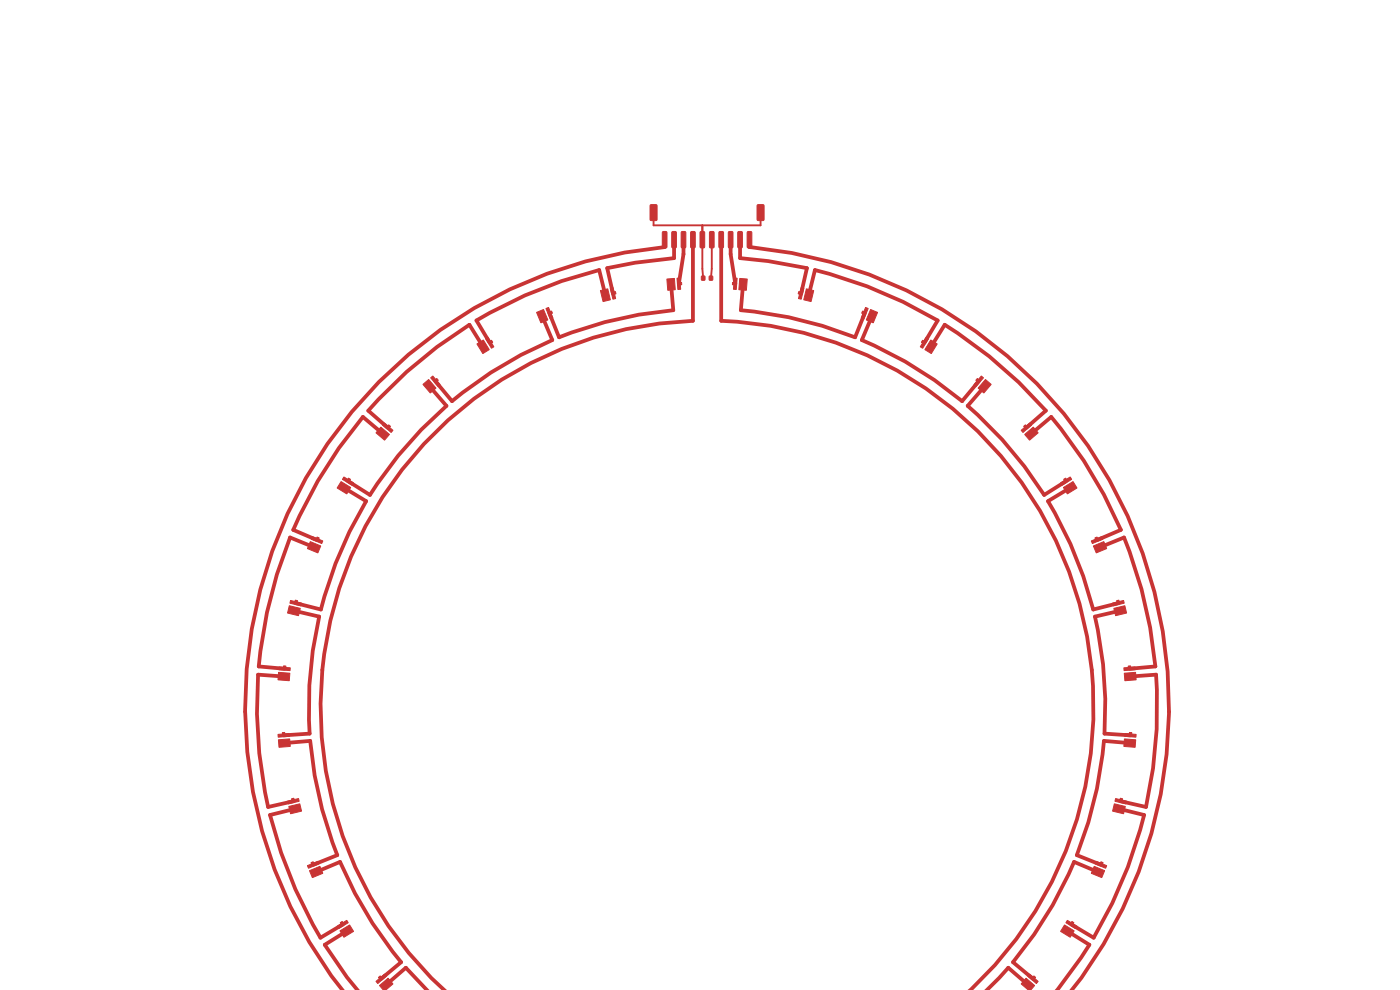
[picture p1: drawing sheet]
<svg xmlns="http://www.w3.org/2000/svg" width="297mm" height="210mm" viewBox="0 0 297 210" stroke-linecap="round" stroke-linejoin="round" font-family="sans-serif">
<g fill="#c83434" stroke="#c83434" stroke-width=".21">
<path d="M80.8 90.6l1.8 1.6-1 1.2-1.8-1.6z"/>
<path d="M81.5 89.7l1.9 1.6-.4 .4-1.8-1.5z"/>
<path d="M82.5 90.1l.3 .3-.3 .5-.4-.3z"/>
<path d="M89.7 81.5l1.2-1 1.6 1.8-1.2 1.1z"/>
<path d="M91.4 80.1l.4-.3 1.6 1.8-.5 .4z"/>
<path d="M92.2 80.7l.5-.4 .3 .4-.5 .4z"/>
<path d="M127.4 61.6l1.5-.3 .6 2.3-1.6 .4z"/>
<path d="M129.5 61.1l.5-.1 .6 2.3-.6 .2z"/>
<path d="M130 62l.6-.1 .1 .4-.6 .2z"/>
<path d="M238.5 156.7l2.4 .2-.1 1.6-2.4-.2z"/>
<path d="M238.6 155.6l2.4 .2v.6l-2.4-.2z"/>
<path d="M239.6 155.4h.5v.6h-.5z"/>
<path d="M72.1 197.5l2.1-1.3 .8 1.4-2 1.2z"/>
<path d="M71.5 196.5l2.1-1.3 .3 .5-2.1 1.3z"/>
<path d="M72.2 195.7l.4-.2 .3 .5-.4 .2z"/>
<path d="M197.5 72.1l1.3 .9-1.2 2-1.4-.8z"/>
<path d="M196.5 71.5l.5 .3-1.3 2.1-.5-.3z"/>
<path d="M195.7 72.2l.5 .3-.2 .4-.5-.3z"/>
<path d="M156.9 59.1l1.6 .1-.2 2.4-1.6-.1z"/>
<path d="M155.8 59h.6l-.2 2.4h-.6z"/>
<path d="M155.4 59.9h.6v.5h-.6z"/>
<path d="M225.8 196.2l2.1 1.3-.9 1.3-2-1.2z"/>
<path d="M226.4 195.2l2.1 1.3-.3 .5-2.1-1.3z"/>
<path d="M227.4 195.5l.4 .2-.3 .5-.4-.2z"/>
<path d="M61.4 128.5l2.3 .6-.4 1.5-2.3-.6z"/>
<path d="M61.6 127.4l2.4 .5-.2 .6-2.3-.5z"/>
<path d="M62.6 127.3l.5 .1-.1 .6-.5-.1z"/>
<path d="M232 115.8l2.2-.9 .6 1.5-2.2 .9z"/>
<path d="M231.5 114.7l2.2-.9 .3 .6-2.3 .9z"/>
<path d="M232.3 114.1l.4-.2 .3 .6-.5 .2z"/>
<path d="M236.4 170.5l2.3 .6-.3 1.5-2.4-.5z"/>
<path d="M236.7 169.4l2.3 .6-.1 .5-2.4-.5z"/>
<path d="M237.7 169.3l.4 .1-.1 .6-.5-.1z"/>
<path d="M238.5 142.8l2.4-.2 .1 1.6-2.4 .2z"/>
<path d="M238.4 141.7l2.4-.2 .1 .6-2.4 .2z"/>
<path d="M239.3 141.3l.5-.1 .1 .6-.5 .1z"/>
<path d="M80.5 209.1l1.8-1.6 1.1 1.2-1.9 1.4z"/>
<path d="M79.8 208.2l1.8-1.6 .4 .5-1.9 1.5z"/>
<path d="M80.3 207.3l.4-.3 .4 .5-.4 .3z"/>
<path d="M65.7 184.7l2.2-.9 .6 1.5-2.2 .9z"/>
<path d="M65.2 183.6l2.2-.9 .3 .6-2.3 .9z"/>
<path d="M66 183l.4-.2 .3 .6-.5 .1z"/>
<path d="M59.1 156.9l2.4-.2 .1 1.6-2.4 .2z"/>
<path d="M59 155.8l2.4-.2v.6l-2.4 .2z"/>
<path d="M59.9 155.4h.5v.6h-.5z"/>
<path d="M158.6 49.2l.7-.1 .2 .2v3.1l-.2 .2h-.6l-.2-.2z"/>
<path d="M156.6 49.2l.6-.1 .3 .2v3.1l-.2 .2h-.6l-.2-.2z"/>
<path d="M154.6 49.2l.6-.1 .3 .2v3.1l-.2 .2h-.6l-.2-.2z"/>
<path d="M152.6 49.2l.6-.1 .3 .2v3.1l-.2 .2h-.5l-.3-.2z"/>
<path d="M150.6 49.2l.6-.1 .3 .2v3.1l-.2 .2h-.6l-.2-.2z"/>
<path d="M148.6 49.2l.7-.1 .2 .2v3.1l-.2 .2h-.6l-.2-.2z"/>
<path d="M146.6 49.2l.6-.1 .3 .2v3.1l-.2 .2h-.6l-.2-.2z"/>
<path d="M144.6 49.2l.6-.1 .3 .2v3.1l-.2 .2h-.6l-.2-.2z"/>
<path d="M142.6 49.2l.6-.1 .3 .2v3.1l-.2 .2h-.5l-.3-.2z"/>
<path d="M140.6 49.2l.6-.1 .3 .2v3.1l-.2 .2h-.6l-.2-.2z"/>
<path d="M160.7 43.5l1.1-.1 .3 .2v3l-.2 .2h-1l-.3-.2z"/>
<path d="M138 43.5l1.1-.1 .3 .2v3l-.2 .2h-1l-.3-.2z"/>
<path d="M113.8 66.3l1.5-.6 .9 2.2-1.5 .6z"/>
<path d="M115.8 65.4l.6-.2 .9 2.2-.6 .3z"/>
<path d="M116.5 66.2l.5-.2 .2 .4-.6 .3z"/>
<path d="M171.1 61.3l1.5 .3-.5 2.4-1.6-.4z"/>
<path d="M170 61l.5 .1-.5 2.4-.6-.2z"/>
<path d="M169.4 61.9l.6 .1-.1 .5-.6-.2z"/>
<path d="M65.8 114.9l2.2 .9-.6 1.5-2.2-.9z"/>
<path d="M66.3 113.8l2.2 .9-.2 .6-2.3-.9z"/>
<path d="M67.3 113.9l.4 .2-.2 .6-.5-.2z"/>
<path d="M217.4 92.2l1.8-1.6 1 1.2-1.8 1.6z"/>
<path d="M216.6 91.3l1.9-1.6 .3 .5-1.8 1.5z"/>
<path d="M217.2 90.4l.3-.3 .4 .5-.4 .3z"/>
<path d="M209.1 80.5l1.2 1-1.6 1.9-1.2-1.1z"/>
<path d="M208.2 79.8l.4 .3-1.5 1.9-.5-.4z"/>
<path d="M207.3 80.3l.5 .4-.3 .4-.5-.4z"/>
<path d="M184.7 65.7l1.5 .6-.9 2.2-1.5-.6z"/>
<path d="M183.6 65.2l.6 .2-.9 2.3-.6-.3z"/>
<path d="M183 66l.5 .2-.1 .5-.6-.3z"/>
<path d="M225.6 103.4l2-1.2 .9 1.3-2.1 1.3z"/>
<path d="M225 102.4l2-1.2 .4 .5-2.1 1.2z"/>
<path d="M225.6 101.7l.5-.3 .3 .5-.4 .3z"/>
<path d="M59.1 142.6l2.4 .2-.1 1.6-2.4-.2z"/>
<path d="M59.2 141.5l2.4 .2-.1 .6-2.4-.2z"/>
<path d="M60.2 141.2l.5 .1-.1 .6-.5-.1z"/>
<path d="M141.5 59.2l1.6-.1 .2 2.4-1.6 .1z"/>
<path d="M143.6 59h.6l.2 2.4h-.6z"/>
<path d="M144 59.9h.6v.5h-.6z"/>
<path d="M232.1 183.8l2.2 .9-.6 1.5-2.2-.9z"/>
<path d="M232.6 182.7l2.2 .9-.2 .6-2.3-.9z"/>
<path d="M233.6 182.8l.4 .2-.2 .5-.5-.1z"/>
<path d="M72.4 102.2l2 1.2-.8 1.4-2.1-1.3z"/>
<path d="M73 101.2l2 1.2-.3 .5-2.1-1.2z"/>
<path d="M73.9 101.4l.5 .3-.4 .5-.4-.3z"/>
<path d="M217.7 207.5l1.8 1.6-1 1-1.9-1.4z"/>
<path d="M218.4 206.6l1.8 1.6-.3 .4-1.9-1.5z"/>
<path d="M219.3 207l.4 .3-.4 .5-.4-.3z"/>
<path d="M101.2 73l1.3-.9 1.3 2.1-1.4 .8z"/>
<path d="M103 71.8l.5-.3 1.3 2.1-.5 .3z"/>
<path d="M103.8 72.5l.5-.3 .2 .4-.5 .3z"/>
<path d="M150.5 58.6h.7v.8h-.7z"/>
<path d="M148.8 58.6h.7v.8h-.7z"/>
<path d="M236.3 129.1l2.3-.6 .4 1.5-2.3 .6z"/>
<path d="M236 127.9l2.4-.5 .1 .6-2.3 .5z"/>
<path d="M236.9 127.4l.5-.1 .1 .6-.5 .1z"/>
<path d="M61.3 171.1l2.3-.6 .4 1.6-2.4 .5z"/>
<path d="M61 170l2.3-.6 .2 .6-2.4 .5z"/>
<path d="M61.9 169.4l.4-.1 .2 .6-.5 .1z"/>
</g>
<path d="M138.6 45.1v2.7h22.7v-2.7M149 47.8v9.2l.2 2M151 50.9v6.1l-.2 2" fill="none" stroke="#c83434" stroke-width=".4"/>
<g fill="none" stroke="#c83434" stroke-width=".8">
<path d="M141 50.9v1.5a97.9 97.9 0 0 0-68.3 157.7M143 50.9v3.9l-8.3 .9-5.9 1.2 1.2 5.3M145 50.9v3l-1 6.3M147 50.9v17.2a81.9 81.9 0 0 0-73.9 53.3 81.9 81.9 0 0 0 21.2 88.7M153 50.9v17.2a82 82 0 0 1 73.9 53.3 82 82 0 0 1-21.1 88.7M155 50.9v3l1 6.3M157 50.9v3.9l6 .6 8.2 1.5-1.2 5.3M159 50.9v1.5a97.9 97.9 0 0 1 68.3 157.7M102.5 73.6l-2.9-4.7a95.5 95.5 0 0 0-21.5 18.2l4.2 3.6M115 67.1l2.2 5a84.5 84.5 0 0 0-21.3 13l-3.5-4.2M128.4 62.6l-1.3-5.3a95.5 95.5 0 0 0-26 10.7l2.8 4.7M142.4 60.3l.4 5.5a84.5 84.5 0 0 0-24.2 5.8l-2-5.2"/>
<path d="M157.6 60.3l-.4 5.5a84.5 84.5 0 0 1 24.2 5.8l2-5.2M171.6 62.6l1.3-5.3a95.5 95.5 0 0 1 26 10.7l-2.8 4.7M185 67.1l-2.2 5a84.5 84.5 0 0 1 21.3 13l3.5-4.2M197.5 73.6l2.9-4.7a95.5 95.5 0 0 1 21.5 18.2l-4.2 3.6M81.2 92l-4.2-3.6a95.5 95.5 0 0 0-14.8 24l5.1 2.2M91.1 81.9l3.6 4.2a84.5 84.5 0 0 0-16.2 18.9l-4.7-2.9M208.9 81.9l-3.6 4.2a84.5 84.5 0 0 1 16.2 18.9l4.7-2.9M218.8 92l4.2-3.6a95.5 95.5 0 0 1 14.8 24l-5.1 2.2M66.6 116.1l-5.1-2.1a95.5 95.5 0 0 0-6.6 27.4l5.5 .5M73 103.5l4.7 2.8M77.7 106.3a84.5 84.5 0 0 0-9.6 23l-5.4-1.4M227 103.5l-4.7 2.8a84.5 84.5 0 0 1 9.6 23l5.4-1.4"/>
<path d="M233.4 116.1l5.1-2.1a95.5 95.5 0 0 1 6.6 27.4l-5.5 .5M62.4 129.5l5.3 1.3a84.5 84.5 0 0 0-2 24.8l-5.5 .4M237.6 129.5l-5.3 1.3a84.5 84.5 0 0 1 2 24.8l5.5 .4M60.2 143.5l-5.5-.4a95.5 95.5 0 0 0 2.2 28.1l5.3-1.2M60.3 157.6l5.5-.4a84.5 84.5 0 0 0 5.8 24.2l-5.2 2M239.7 157.6l-5.5-.4a84.5 84.5 0 0 1-5.8 24.2l5.2 2M239.8 143.5l5.5-.4a95.5 95.5 0 0 1-2.2 28.1l-5.3-1.2M62.6 171.6l-5.3 1.3a95.5 95.5 0 0 0 10.7 26l4.7-2.8M237.4 171.6l5.3 1.3a95.5 95.5 0 0 1-10.7 26l-4.7-2.8M67.1 185l5-2.2a84.5 84.5 0 0 0 13 21.3l-4.2 3.5M73.6 197.5l-4.7 2.9 4.7 6.9 2.3 2.8M226.4 197.5l4.7 2.9-1.8 2.7-5.1 7"/>
<path d="M232.9 185l-5-2.2a84.5 84.5 0 0 1-13 21.3l4.2 3.5M81.9 208.9l4.2-3.6 4.5 4.8M218.1 208.9l-4.2-3.6-4.6 4.8"/>
</g>
<g fill="#fff" stroke="#fff" stroke-width=".21">
<circle cx="213.6" cy="86.4" r="1.35"/>
<circle cx="86.4" cy="86.4" r="1.35"/>
</g>
</svg>
